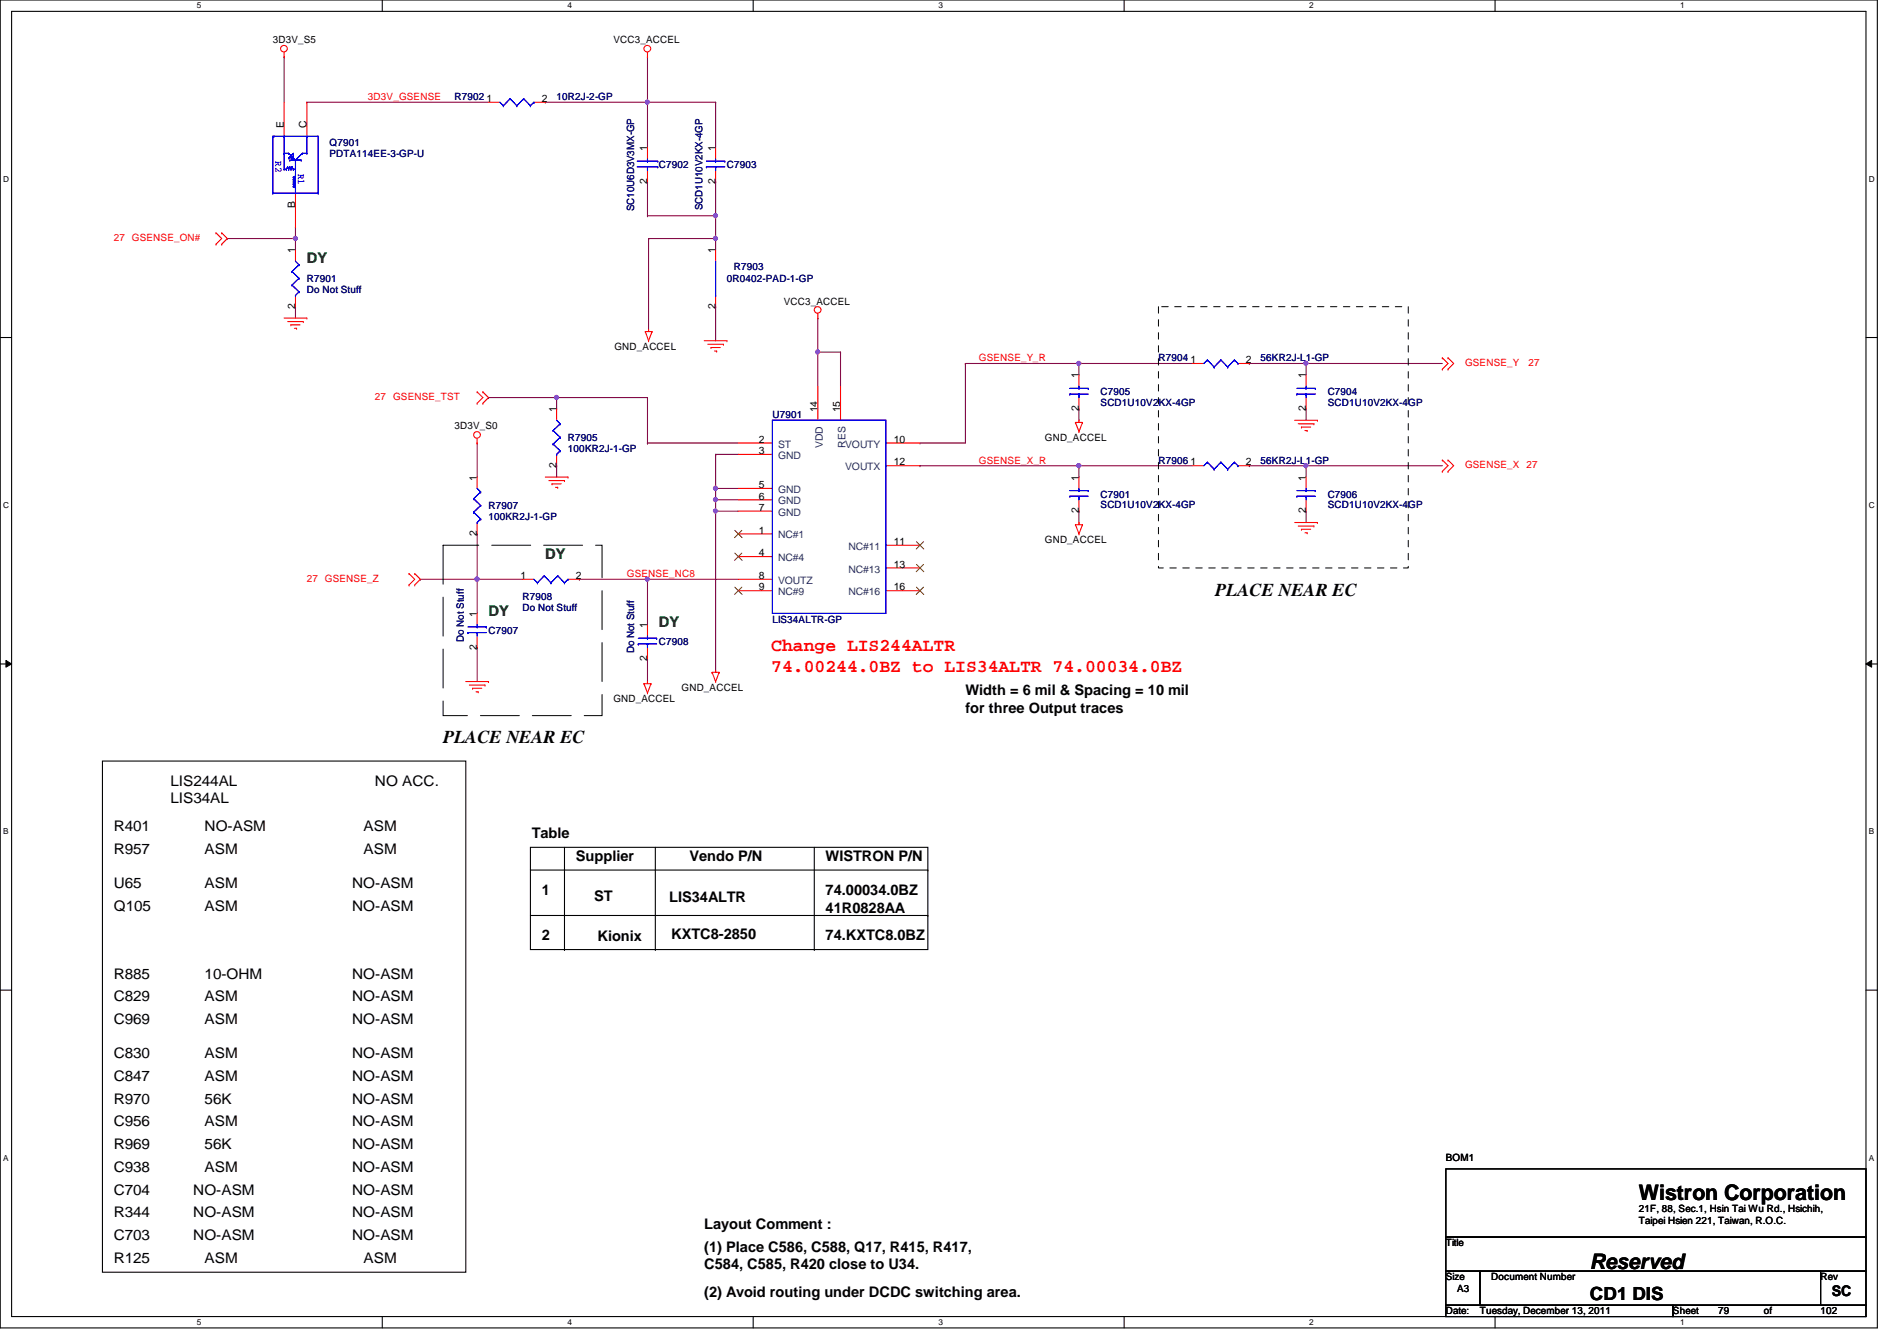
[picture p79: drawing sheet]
<svg xmlns="http://www.w3.org/2000/svg" width="297mm" height="210mm" viewBox="0 0 297 210" stroke-linecap="round" stroke-linejoin="round" font-family="sans-serif">
<defs><g id="words">
<g font-size="3.3">
<text x="256.6" y="187.9">Wistron Corporation</text>
<text x="249" y="198.6">Reserved</text>
</g>
<g font-size="2.8">
<text x="190.3" y="93.3">PLACE NEAR EC</text>
<text x="69.4" y="116.4">PLACE NEAR EC</text>
<text x="249" y="203.5">CD1 DIS</text>
</g>
<g font-size="2.8" fill="#f00">
<text x="120.8" y="101.9">Change LIS244ALTR</text>
<text x="120.8" y="105.2">74.00244.0BZ to LIS34ALTR 74.00034.0BZ</text>
</g>
<g font-size="2.3" fill="#008000">
<text x="48" y="41.2">DY</text>
<text x="85.4" y="87.5">DY</text>
<text x="76.5" y="96.4">DY</text>
<text x="103.2" y="98.1">DY</text>
</g>
<g font-size="2.3">
<text x="151.2" y="108.8">Width = 6 mil &amp; Spacing = 10 mil</text>
<text x="151.2" y="111.5">for three Output traces</text>
<text x="26.7" y="123">LIS244AL</text>
<text x="26.7" y="125.6">LIS34AL</text>
<text x="58.7" y="123">NO ACC.</text>
<text x="17.8" y="130.1">R401</text>
<text x="32" y="130.1">NO-ASM</text>
<text x="56.9" y="130.1">ASM</text>
<text x="83.3" y="131.2">Table</text>
<text x="17.8" y="133.6">R957</text>
<text x="32" y="133.6">ASM</text>
<text x="56.9" y="133.6">ASM</text>
<text x="90.2" y="134.7">Supplier</text>
<text x="107.9" y="134.7">Vendo P/N</text>
<text x="129.3" y="134.7">WISTRON P/N</text>
<text x="17.8" y="142.5">Q105</text>
<text x="17.8" y="139">U65</text>
<text x="32" y="139">ASM</text>
<text x="32" y="142.5">ASM</text>
<text x="55.2" y="142.5">NO-ASM</text>
<text x="55.2" y="139">NO-ASM</text>
<text x="84.8" y="140.1">1</text>
<text x="93" y="141">ST</text>
<text x="104.8" y="141.1">LIS34ALTR</text>
<text x="129.3" y="140.1">74.00034.0BZ</text>
<text x="129.3" y="142.8">41R0828AA</text>
<text x="84.8" y="147.2">2</text>
<text x="93.6" y="147.4">Kionix</text>
<text x="105.1" y="147">KXTC8-2850</text>
<text x="129.3" y="147.2">74.KXTC8.0BZ</text>
<text x="17.8" y="153.2">R885</text>
<text x="32" y="153.2">10-OHM</text>
<text x="55.2" y="153.2">NO-ASM</text>
<text x="17.8" y="156.8">C829</text>
<text x="17.8" y="160.3">C969</text>
<text x="32" y="156.8">ASM</text>
<text x="32" y="160.3">ASM</text>
<text x="55.2" y="160.3">NO-ASM</text>
<text x="55.2" y="156.8">NO-ASM</text>
<text x="17.8" y="165.7">C830</text>
<text x="32" y="165.7">ASM</text>
<text x="55.2" y="165.7">NO-ASM</text>
<text x="17.8" y="172.8">R970</text>
<text x="17.8" y="169.2">C847</text>
<text x="32" y="169.2">ASM</text>
<text x="32" y="172.8">56K</text>
<text x="55.2" y="172.8">NO-ASM</text>
<text x="55.2" y="169.2">NO-ASM</text>
<text x="17.8" y="176.3">C956</text>
<text x="17.8" y="179.9">R969</text>
<text x="32" y="176.3">ASM</text>
<text x="32" y="179.9">56K</text>
<text x="55.2" y="179.9">NO-ASM</text>
<text x="55.2" y="176.3">NO-ASM</text>
<text x="17.8" y="183.4">C938</text>
<text x="32" y="183.4">ASM</text>
<text x="55.2" y="183.4">NO-ASM</text>
<text x="17.8" y="187">C704</text>
<text x="17.8" y="190.5">R344</text>
<text x="30.3" y="190.5">NO-ASM</text>
<text x="30.3" y="187">NO-ASM</text>
<text x="55.2" y="190.5">NO-ASM</text>
<text x="55.2" y="187">NO-ASM</text>
<text x="17.8" y="194.1">C703</text>
<text x="17.8" y="197.7">R125</text>
<text x="30.3" y="194.1">NO-ASM</text>
<text x="32" y="197.7">ASM</text>
<text x="55.2" y="194.1">NO-ASM</text>
<text x="56.9" y="197.7">ASM</text>
<text x="110.3" y="192.4">Layout Comment :</text>
<text x="110.3" y="195.9">(1) Place C586, C588, Q17, R415, R417,</text>
<text x="110.3" y="198.7">C584, C585, R420 close to U34.</text>
<text x="110.3" y="203">(2) Avoid routing under DCDC switching area.</text>
<text x="286.8" y="202.9">SC</text>
</g>
<g font-size="1.6">
<text x="42.7" y="6.8">3D3V_S5</text>
<text x="96.1" y="6.8">VCC3_ACCEL</text>
<text x="76.2" y="16">1</text>
<text x="84.8" y="16">2</text>
<text x="44.4" y="20.1" transform="rotate(-90 44.4 20.1)">E</text>
<text x="48" y="20.1" transform="rotate(-90 48 20.1)">C</text>
<text x="101.3" y="23.7" transform="rotate(-90 101.3 23.7)">1</text>
<text x="112" y="23.7" transform="rotate(-90 112 23.7)">1</text>
<text x="101.3" y="28.8" transform="rotate(-90 101.3 28.8)">2</text>
<text x="112" y="28.8" transform="rotate(-90 112 28.8)">2</text>
<text x="46.2" y="32.6" transform="rotate(-90 46.2 32.6)">B</text>
<text x="46.2" y="39.7" transform="rotate(-90 46.2 39.7)">1</text>
<text x="112" y="39.7" transform="rotate(-90 112 39.7)">1</text>
<text x="122.7" y="47.7">VCC3_ACCEL</text>
<text x="46.2" y="48.3" transform="rotate(-90 46.2 48.3)">2</text>
<text x="112" y="48.3" transform="rotate(-90 112 48.3)">2</text>
<text x="96.2" y="54.8">GND_ACCEL</text>
<text x="168.9" y="59.2" transform="rotate(-90 168.9 59.2)">1</text>
<text x="186.4" y="56.9">1</text>
<text x="195.1" y="56.9">2</text>
<text x="204.5" y="59.2" transform="rotate(-90 204.5 59.2)">1</text>
<text x="87.1" y="64.6" transform="rotate(-90 87.1 64.6)">1</text>
<text x="128" y="64.6" transform="rotate(-90 128 64.6)">14</text>
<text x="131.6" y="64.6" transform="rotate(-90 131.6 64.6)">15</text>
<text x="168.9" y="64.3" transform="rotate(-90 168.9 64.3)">2</text>
<text x="204.5" y="64.3" transform="rotate(-90 204.5 64.3)">2</text>
<text x="71.2" y="67.2">3D3V_S0</text>
<text x="118.8" y="69.3">2</text>
<text x="118.8" y="71.1">3</text>
<text x="140" y="69.3">10</text>
<text x="163.6" y="69">GND_ACCEL</text>
<text x="74.7" y="75.2" transform="rotate(-90 74.7 75.2)">1</text>
<text x="87.1" y="73.2" transform="rotate(-90 87.1 73.2)">2</text>
<text x="118.8" y="76.4">5</text>
<text x="140" y="72.9">12</text>
<text x="168.9" y="75.2" transform="rotate(-90 168.9 75.2)">1</text>
<text x="186.4" y="72.9">1</text>
<text x="195.1" y="72.9">2</text>
<text x="204.5" y="75.2" transform="rotate(-90 204.5 75.2)">1</text>
<text x="74.7" y="83.9" transform="rotate(-90 74.7 83.9)">2</text>
<text x="118.8" y="78.2">6</text>
<text x="118.8" y="80">7</text>
<text x="118.8" y="83.5">1</text>
<text x="168.9" y="80.3" transform="rotate(-90 168.9 80.3)">2</text>
<text x="204.5" y="80.3" transform="rotate(-90 204.5 80.3)">2</text>
<text x="118.8" y="87.1">4</text>
<text x="140" y="88.9">13</text>
<text x="140" y="85.3">11</text>
<text x="163.6" y="85">GND_ACCEL</text>
<text x="81.5" y="90.6">1</text>
<text x="90.2" y="90.6">2</text>
<text x="118.8" y="92.4">9</text>
<text x="118.8" y="90.6">8</text>
<text x="140" y="92.4">16</text>
<text x="74.7" y="101.7" transform="rotate(-90 74.7 101.7)">2</text>
<text x="74.7" y="96.6" transform="rotate(-90 74.7 96.6)">1</text>
<text x="101.3" y="98.3" transform="rotate(-90 101.3 98.3)">1</text>
<text x="101.3" y="103.5" transform="rotate(-90 101.3 103.5)">2</text>
<text x="96.1" y="109.9">GND_ACCEL</text>
<text x="106.7" y="108.1">GND_ACCEL</text>
<text x="226.4" y="181.7">BOM1</text>
<text x="256.6" y="191.6">Taipei Hsien 221, Taiwan, R.O.C.</text>
<text x="256.6" y="189.7">21F, 88, Sec.1, Hsin Tai Wu Rd., Hsichih,</text>
<text x="226.4" y="195.1">Title</text>
<text x="226.4" y="200.4">Size</text>
<text x="228.2" y="202.2">A3</text>
<text x="233.5" y="200.4">Document Number</text>
<text x="285.1" y="200.4">Rev</text>
<text x="226.4" y="205.7">Date:</text>
<text x="231.7" y="205.7">Tuesday, December 13, 2011</text>
<text x="261.9" y="205.7">Sheet</text>
<text x="269.1" y="205.7">79</text>
<text x="276.2" y="205.7">of</text>
<text x="285.1" y="205.7">102</text>
</g>
<g font-size="1.6" fill="#f00">
<text x="57.6" y="15.7">3D3V_GSENSE</text>
<text x="17.8" y="37.7">27 GSENSE_ON#</text>
<text x="153.3" y="56.6">GSENSE_Y_R</text>
<text x="229.4" y="57.3">GSENSE_Y</text>
<text x="239.3" y="57.3">27</text>
<text x="58.7" y="62.6">27 GSENSE_TST</text>
<text x="153.3" y="72.6">GSENSE_X_R</text>
<text x="229.4" y="73.3">GSENSE_X 27</text>
<text x="48" y="91.1">27 GSENSE_Z</text>
<text x="98.2" y="90.3">GSENSE_NC8</text>
</g>
<g font-size="1.6" fill="#000080">
<text x="71.2" y="15.7">R7902</text>
<text x="87.2" y="15.7">10R2J-2-GP</text>
<text x="51.6" y="22.8">Q7901</text>
<text x="51.6" y="24.6">PDTA114EE-3-GP-U</text>
<text x="103.2" y="26.3">C7902</text>
<text x="113.8" y="26.3">C7903</text>
<text x="99.3" y="33.1" transform="rotate(-90 99.3 33.1)">SC10U6D3V3MX-GP</text>
<text x="110" y="32.9" transform="rotate(-90 110 32.9)">SCD1U10V2KX-4GP</text>
<text x="48" y="45.9">Do Not Stuff</text>
<text x="48" y="44.1">R7901</text>
<text x="113.8" y="44.1">0R0402-PAD-1-GP</text>
<text x="114.9" y="42.3">R7903</text>
<text x="181.4" y="56.6">R7904</text>
<text x="197.4" y="56.6">56KR2J-L1-GP</text>
<text x="120.9" y="65.4">U7901</text>
<text x="172.3" y="63.5">SCD1U10V2KX-4GP</text>
<text x="172.3" y="61.9">C7905</text>
<text x="207.9" y="63.5">SCD1U10V2KX-4GP</text>
<text x="207.9" y="61.9">C7904</text>
<text x="88.9" y="70.8">100KR2J-1-GP</text>
<text x="88.9" y="69">R7905</text>
<text x="172.3" y="77.9">C7901</text>
<text x="181.4" y="72.6">R7906</text>
<text x="197.4" y="72.6">56KR2J-L1-GP</text>
<text x="207.9" y="77.9">C7906</text>
<text x="76.5" y="81.4">100KR2J-1-GP</text>
<text x="76.5" y="79.7">R7907</text>
<text x="172.3" y="79.5">SCD1U10V2KX-4GP</text>
<text x="207.9" y="79.5">SCD1U10V2KX-4GP</text>
<text x="81.8" y="95.7">Do Not Stuff</text>
<text x="81.8" y="93.9">R7908</text>
<text x="72.6" y="100.5" transform="rotate(-90 72.6 100.5)">Do Not Stuff</text>
<text x="76.5" y="99.2">C7907</text>
<text x="103.2" y="101">C7908</text>
<text x="120.9" y="97.5">LIS34ALTR-GP</text>
<text x="99.3" y="102.2" transform="rotate(-90 99.3 102.2)">Do Not Stuff</text>
</g>
<g font-size="1.6" fill="#00f">
<text x="43.1" y="25.2" transform="rotate(90 43.1 25.2)">R2</text>
<text x="46.7" y="27.2" transform="rotate(90 46.7 27.2)">R1</text>
</g>
<g font-size="1.6" fill="#004080">
<text x="121.8" y="70.1">ST</text>
<text x="121.8" y="71.8">GND</text>
<text x="128.8" y="70.1" transform="rotate(-90 128.8 70.1)">VDD</text>
<text x="132.3" y="70.1">VOUTY</text>
<text x="132.4" y="70.1" transform="rotate(-90 132.4 70.1)">RES</text>
<text x="121.8" y="77.2">GND</text>
<text x="132.3" y="73.6">VOUTX</text>
<text x="121.8" y="79">GND</text>
<text x="121.8" y="80.7">GND</text>
<text x="121.8" y="84.3">NC#1</text>
<text x="121.8" y="87.8">NC#4</text>
<text x="132.9" y="89.6">NC#13</text>
<text x="132.9" y="86.1">NC#11</text>
<text x="121.8" y="93.2">NC#9</text>
<text x="121.8" y="91.4">VOUTZ</text>
<text x="132.9" y="93.2">NC#16</text>
</g>
<g font-size="1.3">
<text x="30.8" y="1.3">5</text>
<text x="88.9" y="1.3">4</text>
<text x="146.9" y="1.3">3</text>
<text x="205" y="1.3">2</text>
<text x="263.1" y="1.3">1</text>
<text x=".5" y="28.4">D</text>
<text x="292.6" y="28.4">D</text>
<text x=".5" y="79.5">C</text>
<text x="292.6" y="79.5">C</text>
<text x=".5" y="130.6">B</text>
<text x="292.6" y="130.6">B</text>
<text x=".5" y="181.7">A</text>
<text x="292.6" y="181.7">A</text>
<text x="30.8" y="207.4">5</text>
<text x="88.9" y="207.4">4</text>
<text x="146.9" y="207.4">3</text>
<text x="205" y="207.4">2</text>
<text x="263.1" y="207.4">1</text>
</g>
</g></defs>
<path d="M0 0h294v207.9h-294zM1.8 1.8h290.4v204.3h-290.4z" fill="none" stroke="#000" stroke-width=".17"/>
<g fill="#fff">
<path d="M30.8 .2h.7v1.4h-.7z"/>
<path d="M30.8 206.2h.7v1.4h-.7z"/>
</g>
<path d="M59.9 0v1.8M59.9 206.1v1.8" fill="none" stroke="#000" stroke-width=".17"/>
<g fill="#fff">
<path d="M88.9 .2h.6v1.4h-.6z"/>
<path d="M88.9 206.2h.6v1.4h-.6z"/>
</g>
<path d="M117.9 0v1.8M117.9 206.1v1.8" fill="none" stroke="#000" stroke-width=".17"/>
<g fill="#fff">
<path d="M146.9 .2h.7v1.4h-.7z"/>
<path d="M146.9 206.2h.7v1.4h-.7z"/>
</g>
<path d="M176 0v1.8M176 206.1v1.8" fill="none" stroke="#000" stroke-width=".17"/>
<g fill="#fff">
<path d="M205 .2h.7v1.4h-.7z"/>
<path d="M205 206.2h.7v1.4h-.7z"/>
</g>
<path d="M234.1 0v1.8M234.1 206.1v1.8" fill="none" stroke="#000" stroke-width=".17"/>
<g fill="#fff">
<path d="M263.1 .2h.7v1.4h-.7z"/>
<path d="M263.1 206.2h.7v1.4h-.7z"/>
<path d="M.5 27.3h.9v1.4h-.9z"/>
<path d="M292.6 27.3h.9v1.4h-.9z"/>
<path d="M.5 78.4h.9v1.4h-.9z"/>
<path d="M292.6 78.4h.9v1.4h-.9z"/>
</g>
<path d="M0 52.8h1.8M292.2 52.8h1.8" fill="none" stroke="#000" stroke-width=".17"/>
<g fill="#fff">
<path d="M.5 129.5h.8v1.4h-.8z"/>
<path d="M292.6 129.5h.9v1.4h-.9z"/>
</g>
<path d="M0 103.9h1.8M292.2 103.9h1.8" fill="none" stroke="#000" stroke-width=".17"/>
<path d="M.9 103.4l.9 .5-.9 .5zM292.2 103.9l.9-.5v1z" fill="#000"/>
<path d="M.9 103.4l.9 .5-.9 .5zM292.2 103.9l.9-.5v1z" fill="none" stroke="#000" stroke-width=".16"/>
<g fill="#fff">
<path d="M.5 180.5h.8v1.4h-.8z"/>
<path d="M292.6 180.5h.9v1.4h-.9z"/>
</g>
<path d="M0 155h1.8M292.2 155h1.8" fill="none" stroke="#000" stroke-width=".17"/>
<path d="M48 16h.1M48 16h28.5M87.2 72.9h.1M87.2 72.9v1.8M74.7 90.7h7.1M74.7 90.7h.1" fill="none" stroke="#800040" stroke-width=".17"/>
<circle cx="74.7" cy="90.7" r=".32" fill="#f0f"/>
<circle cx="74.7" cy="90.7" r=".32" fill="none" stroke="#f0f" stroke-width=".17"/>
<path d="M74.7 90.7h.1M74.7 90.7v5.3" fill="none" stroke="#800040" stroke-width=".17"/>
<circle cx="74.7" cy="90.7" r=".32" fill="#f0f"/>
<circle cx="74.7" cy="90.7" r=".32" fill="none" stroke="#f0f" stroke-width=".17"/>
<path d="M128.1 49.8h.1M128.1 49.8v5.3M151.2 56.9h17.7M151.2 56.9h.1M195.6 56.9h.1M195.6 56.9h8.9M87.2 62.2h14.2M87.2 62.2h.1M168.9 72.9h.1M168.9 72.9v1.8M195.6 72.9h.1M195.6 72.9h8.9" fill="none" stroke="#800040" stroke-width=".17"/>
<circle cx="87.1" cy="62.2" r=".32" fill="#f0f"/>
<circle cx="87.1" cy="62.2" r=".32" fill="none" stroke="#f0f" stroke-width=".17"/>
<path d="M101.4 16h10.7M101.4 8.9h.1M101.4 16h.1M101.4 8.9v7.1M168.9 56.9h17.8M168.9 56.9h.1M76.5 62.2h10.7M76.5 62.2h.1M168.9 64h.1M168.9 64v1.8M204.5 72.9h21.3M204.5 72.9h.1" fill="none" stroke="#800040" stroke-width=".17"/>
<circle cx="204.5" cy="72.9" r=".32" fill="#f0f"/>
<circle cx="204.5" cy="72.9" r=".32" fill="none" stroke="#f0f" stroke-width=".17"/>
<g fill="none" stroke="#800040" stroke-width=".17">
<path d="M85.4 16h16M85.4 16h.1M204.5 56.9h21.3M204.5 56.9h.1M204.5 56.9v1.8M74.7 69.3h.1M74.7 69.3v5.4M112.1 78.2h.1M112.1 78.2v1.8M101.4 90.7h.1M101.4 90.7h14.2M168.9 80h.1"/>
<path d="M168.9 80v1.8M204.5 80h.1M204.5 80v1.8M74.7 101.3h.1M74.7 101.3v5.4"/>
</g>
<circle cx="204.5" cy="56.9" r=".32" fill="#f0f"/>
<circle cx="204.5" cy="56.9" r=".32" fill="none" stroke="#f0f" stroke-width=".17"/>
<path d="M101.6 37.3h.1M101.6 37.3v14.3M112.1 33.8h.1M112.1 33.8v3.5h-10.5M101.4 69.3h.1M101.4 62.2v7.1" fill="none" stroke="#800040" stroke-width=".17"/>
<circle cx="112" cy="33.8" r=".32" fill="#f0f"/>
<circle cx="112" cy="33.8" r=".32" fill="none" stroke="#f0f" stroke-width=".17"/>
<path d="M112.1 71.1h.1M112.1 76.5h.1M112.1 71.1v5.4M112.1 76.5h3.5M112.1 71.1h3.5M204.5 72.9h.1M204.5 72.9v1.8M112.1 80h.1M112.1 80v24.9" fill="none" stroke="#800040" stroke-width=".17"/>
<circle cx="112" cy="80" r=".32" fill="#f0f"/>
<circle cx="112" cy="80" r=".32" fill="none" stroke="#f0f" stroke-width=".17"/>
<path d="M112.1 78.2h.1M112.1 78.2h3.5" fill="none" stroke="#800040" stroke-width=".17"/>
<circle cx="112" cy="78.2" r=".32" fill="#f0f"/>
<circle cx="112" cy="78.2" r=".32" fill="none" stroke="#f0f" stroke-width=".17"/>
<path d="M35.6 37.3h.1M35.6 37.3h10.7" fill="none" stroke="#800040" stroke-width=".17"/>
<circle cx="46.2" cy="37.3" r=".32" fill="#f0f"/>
<circle cx="46.2" cy="37.3" r=".32" fill="none" stroke="#f0f" stroke-width=".17"/>
<g fill="none" stroke="#800040" stroke-width=".17">
<path d="M44.5 8.9h.1M44.5 8.9v7.1M46.3 37.3h.1M46.3 35.6h.1M46.3 35.6v3.5M101.4 33.8h.1M101.4 28.4h.1M101.4 28.4v5.4M112.1 28.4h.1M112.1 28.4v5.4h-10.7M46.3 48h.1M46.3 48v1.8"/>
<path d="M128.1 55.1h3.5M128.1 55.1h.1M128.1 55.1v5.4M131.6 55.1h.1M131.6 55.1v5.4"/>
</g>
<circle cx="128" cy="55.1" r=".32" fill="#f0f"/>
<circle cx="128" cy="55.1" r=".32" fill="none" stroke="#f0f" stroke-width=".17"/>
<path d="M112.1 16h.1M112.1 16v7.1M101.4 69.3h.1M101.4 69.3h14.2M112.1 76.5h.1M112.1 76.5v1.7M112.1 80h.1M112.1 80h3.5" fill="none" stroke="#800040" stroke-width=".17"/>
<circle cx="112" cy="76.4" r=".32" fill="#f0f"/>
<circle cx="112" cy="76.4" r=".32" fill="none" stroke="#f0f" stroke-width=".17"/>
<path d="M101.4 16h.1M101.4 16v7.1M204.5 64h.1M204.5 64v1.8" fill="none" stroke="#800040" stroke-width=".17"/>
<circle cx="101.4" cy="16" r=".32" fill="#f0f"/>
<circle cx="101.4" cy="16" r=".32" fill="none" stroke="#f0f" stroke-width=".17"/>
<path d="M112.1 37.3h.1M112.1 37.3v1.8" fill="none" stroke="#800040" stroke-width=".17"/>
<circle cx="112" cy="37.3" r=".32" fill="#f0f"/>
<circle cx="112" cy="37.3" r=".32" fill="none" stroke="#f0f" stroke-width=".17"/>
<path d="M168.9 56.9h.1M168.9 56.9v1.8M144.1 72.9h24.8M144.1 72.9h.1M144.1 69.3h.1M144.1 69.3h7.1" fill="none" stroke="#800040" stroke-width=".17"/>
<circle cx="168.9" cy="56.9" r=".32" fill="#f0f"/>
<circle cx="168.9" cy="56.9" r=".32" fill="none" stroke="#f0f" stroke-width=".17"/>
<path d="M168.9 72.9h17.8M168.9 72.9h.1M90.7 90.7h10.7M90.7 90.7h.1" fill="none" stroke="#800040" stroke-width=".17"/>
<circle cx="168.9" cy="72.9" r=".32" fill="#f0f"/>
<circle cx="168.9" cy="72.9" r=".32" fill="none" stroke="#f0f" stroke-width=".17"/>
<path d="M87.2 62.2h.1M87.2 62.2v1.8M101.4 90.7h.1M101.4 90.7v7.1" fill="none" stroke="#800040" stroke-width=".17"/>
<circle cx="101.4" cy="90.7" r=".32" fill="#f0f"/>
<circle cx="101.4" cy="90.7" r=".32" fill="none" stroke="#f0f" stroke-width=".17"/>
<path d="M112.1 48h.1M112.1 48v5.3M151.2 56.9h.1M151.2 56.9v12.4M65.8 90.7h.1M74.7 83.6h.1M74.7 83.6v7.1h-8.9M101.4 103.1h.1M101.4 103.1v3.6" fill="none" stroke="#800040" stroke-width=".17"/>
<g fill="none" stroke="#f00" stroke-width=".17">
<path d="M44.5 8.9h.1M44.5 8.2v.7M44.5 16v5.3M48 16v5.3M76.5 16h1.8M83.6 16h1.8M101.4 8.9h.1M101.4 8.2v.7M33.8 36.4h.1M33.8 38.2h.1M33.8 36.4l.9 .9-.9 .9M34.7 36.4l.9 .9-.9 .9"/>
<path d="M34.7 38.2h.1M34.7 36.4h.1M46.3 30.2v5.4M46.3 39.1v1.8M101.4 23.1v1.8M101.4 26.7v1.7M112.1 23.1v1.8M112.1 26.7v1.7M112.1 39.1v1.8M44.5 49.8h3.5M45 50.3h2.5M45.5 50.8h.1"/>
<path d="M45.5 50.8h1.5M46.1 51.4h.3M46.3 46.2v1.8M46.4 51.4h.1M47.5 50.3h.1M48 49.8h.1M101 51.9h.1M101 51.9h1.1M101 51.9l.6 1.4M101.6 51.6h.1M101.6 53.3h.1M101.6 51.6v.3"/>
<path d="M102.1 51.9h.1M102.1 51.9l-.5 1.4M110.3 53.3h3.5M110.8 53.9h2.5M111.3 54.4h1.5M111.3 54.4h.1M111.9 54.9h.3M112.1 46.2v1.8M112.2 54.9h.1M113.3 53.9h.1M113.8 53.3h.1M128.1 49.8h.1"/>
<path d="M128.1 49.1v.7M168.9 58.7v1.8M186.7 56.9h1.8M193.8 56.9h1.8M204.5 58.7v1.8M225.8 57.8h.1M225.8 56h.1M225.8 56l.9 .9-.9 .9M226.7 56l.9 .9-.9 .9M226.7 57.8h.1M226.7 56h.1M74.7 61.3l.9 .9-.9 .9"/>
<path d="M74.7 69.3h.1M74.7 61.3h.1M74.7 63.1h.1M74.7 68.6v.7M74.7 74.7v1.8M75.6 63.1h.1M75.6 61.3h.1M75.6 61.3l.9 .9-.9 .9M85.4 74.7h3.5M85.9 75.2h2.5M86.4 75.7h1.5M86.4 75.7h.1"/>
<path d="M87 76.3h.3M87.2 64v1.8M87.2 71.1v1.8M87.3 76.3h.1M88.4 75.2h.1M88.9 74.7h.1M115.6 69.3h5.3M115.6 71.1h5.3M115.6 76.5h5.3M115.6 78.2h5.3M128.1 60.5v5.3M131.6 60.5v5.3"/>
<path d="M138.7 72.9h5.4M138.7 69.3h5.4M168.4 66.1l.5 1.5M168.4 66.1h.1M168.4 66.1h1.1M168.9 65.8h.1M168.9 67.6h.1M168.9 62.2v1.8M168.9 65.8v.3M168.9 74.7v1.8M168.9 78.2v1.8M169.5 66.1h.1"/>
<path d="M169.5 66.1l-.6 1.5M186.7 72.9h1.8M193.8 72.9h1.8M202.7 65.8h3.6M203.3 66.3h2.4M203.8 66.8h.1M203.8 66.8h1.4M204.3 67.4h.4M204.5 62.2v1.8M204.5 74.7v1.8M204.5 78.2v1.8M204.7 67.4h.1"/>
<path d="M205.7 66.3h.1M206.3 65.8h.1M225.8 73.8h.1M225.8 72h.1M225.8 72l.9 .9-.9 .9M226.7 72l.9 .9-.9 .9M226.7 73.8h.1M226.7 72h.1M64 89.8h.1M64 91.6h.1M64 89.8l.9 .9-.9 .9M64.9 91.6h.1"/>
<path d="M64.9 89.8h.1M64.9 89.8l.9 .9-.9 .9M74.7 81.8v1.8M74.7 96v1.8M74.7 99.6v1.7M81.8 90.7h1.8M88.9 90.7h1.8M101.4 97.8v1.8M115.6 90.7h5.3M115.6 80h5.3M115.6 83.6h5.3M115.6 87.1h5.3"/>
<path d="M115.6 92.5h5.3M138.7 92.5h5.4M138.7 88.9h5.4M138.7 85.3h5.4M168.4 82.1l.5 1.5M168.4 82.1h.1M168.4 82.1h1.1M168.9 81.8h.1M168.9 83.6h.1M168.9 81.8v.3M169.5 82.1h.1M169.5 82.1l-.6 1.5"/>
<path d="M202.7 81.8h3.6M203.3 82.3h2.4M203.8 82.8h.1M203.8 82.8h1.4M204.3 83.4h.4M204.7 83.4h.1M205.7 82.3h.1M206.3 81.8h.1M72.9 106.7h3.6M73.5 107.2h2.4M74 107.7h.1M74 107.7h1.4"/>
<path d="M74.5 108.3h.4M74.9 108.3h.1M75.9 107.2h.1M76.5 106.7h.1M100.8 107l.6 1.5M100.8 107h.1M100.8 107h1.1M101.4 106.7h.1M101.4 108.5h.1M101.4 101.3v1.8M101.4 106.7v.3M101.9 107h.1"/>
<path d="M101.9 107l-.5 1.5M111.5 105.2l.6 1.5M111.5 105.2h.1M111.5 105.2h1.1M112.1 104.9h.1M112.1 106.7h.1M112.1 104.9v.3M112.6 105.2h.1M112.6 105.2l-.5 1.5"/>
<circle cx="44.5" cy="7.6" r=".52"/>
<circle cx="101.4" cy="7.6" r=".52"/>
<circle cx="128" cy="48.5" r=".52"/>
<circle cx="74.7" cy="68.1" r=".52"/>
</g>
<g fill="none" stroke="#000" stroke-width=".17">
<path d="M16 119.1h56.9v80h-56.9zM83.1 132.6h62.2v16h-62.2zM83.1 136.2h62.2M88.4 132.6v16M102.6 132.6v16M127.5 132.6v16M145.3 136.2h.1M83.1 143.3h62.2M88.4 148.6h.1M102.6 148.6h.1M127.5 148.6h.1M145.3 143.3h.1"/>
<path d="M226.4 183h65.8v10.6h-65.8zM226.4 193.6h65.8v5.4h-65.8zM226.4 199h5.3v5.3h-5.3zM231.7 199h53.4v5.3h-53.4zM285.1 199h7.1v5.3h-7.1zM226.4 204.3h35.6v1.8h-35.6zM262 204.3h30.2v1.8h-30.2z"/>
</g>
<path d="M69.4 85.3h24.9v26.7h-24.9z" fill="none" stroke="#000" stroke-width=".16" stroke-dasharray="6.1 2"/>
<path d="M181.4 48h39.1v40.9h-39.1z" fill="none" stroke="#000" stroke-width=".16" stroke-dasharray="1 1 1 1 1 1 1 1"/>
<g fill="none" stroke="#00f" stroke-width=".17">
<path d="M78.3 16l.5 .6M78.8 16.6h.1M79.9 15.5l-1.1 1.1M79.9 15.5h.1M79.9 15.5l1 1.1M80.9 16.6h.1M82 15.5l-1.1 1.1M82 15.5h.1M82 15.5l1.1 1.1M83.1 16.6h.1M83.6 16h.1M83.6 16l-.5 .6"/>
<path d="M42.7 21.3h7.1M42.7 21.3h.1M42.7 30.2h.1M42.7 21.3v8.9M42.7 30.2h7.1M42.9 21.3h.1M44.5 26.5h.3M44.5 24h.1M44.5 21.3h.1M44.5 26.5h.1M44.5 21.3v5.2M44.5 24h.7"/>
<path d="M44.8 26.5h.1M45 26.1h.1M45 26.1l-.2 .4M45 26.1l.2 .4M45.2 24h.1M45.2 26.5h.1M45.2 24.7h.1M45.2 24.7h.7M45.2 24l1.1 1.1M45.4 26.1l.1 .4M45.4 25.1h.1M45.4 26.1h.1"/>
<path d="M45.4 26.1l-.2 .4M45.4 25.1h1.8M45.5 26.5h.1M45.7 26.1l.2 .4M45.7 26.1h.1M45.7 24.7h.1M45.7 26.1l-.2 .4M45.9 29.2h.1M45.9 28.8h.1M45.9 28.4h.1M45.9 28.1h.1M45.9 27.7h.1"/>
<path d="M45.9 26.5h.1M45.9 24h.1M45.9 24.7h.1M45.9 24v.7M45.9 24l-.7 .7M45.9 29.2l.4 .1M45.9 28.8l.4 .2M45.9 28.4l.4 .2M45.9 28.1l.4 .2M45.9 27.7l.4 .2M45.9 26.5h.4M46.3 29l-.4 .2"/>
<path d="M46.3 28.6l-.4 .2M46.3 28.3l-.4 .1M46.3 27.9l-.4 .2M46.3 27.6l-.4 .1M46.3 29.3h.1M46.3 29h.1M46.3 28.6h.1M46.3 28.3h.1M46.3 27.9h.1M46.3 27.6h.1M46.3 25.1h.1M46.3 25.1v2.5"/>
<path d="M46.3 29.3v.9M47.2 25.1h.1M47.3 24l-1 1.1M47.3 24h.1M47.3 24h.7M48 24h.1M48 21.3h.1M48 21.3v2.7M49.8 30.2h.1M49.8 21.3h.1M49.8 21.3v8.9M99.8 25.2h3.2"/>
<path d="M99.8 26.1h3.2M101.4 25.2h.1M101.4 26.1h.1M101.4 24.9v.3M101.4 26.1v.6M103 26.1h.1M103 25.2h.1M110.6 26.1h.1M110.6 25.2h2.9M110.6 26.1h2.9M112.1 25.2h.1M112.1 26.1h.1"/>
<path d="M112.1 24.9v.3M112.1 26.1v.6M113.5 25.2h.1M45.7 42.5h.1M45.7 44.6h.1M45.7 42.5l1.1 1.1M45.7 44.6l1.1 1.1M46.3 46.2h.1M46.3 40.9l.5 .5M46.8 41.4h.1M46.8 43.6h.1M46.8 45.7h.1"/>
<path d="M46.8 41.4l-1.1 1.1M46.8 43.6l-1.1 1M46.8 45.7l-.5 .5M112.1 46.2h.1M112.1 40.9v5.3M189.1 56.3h.1M189.1 56.3l1 1.1M189.1 56.3l-.6 .6M190.1 57.4h.1M191.2 56.3l-1.1 1.1M191.2 56.3h.1M191.2 56.3l1 1.1"/>
<path d="M192.2 57.4h.1M193.3 56.3l-1.1 1.1M193.3 56.3h.1M193.3 56.3l.5 .6M193.8 56.9h.1M74.2 78.1h.1M74.2 78.1l1.1 1M74.7 76.5l.6 .5M75.3 77h.1M75.3 79.1h.1M75.3 77l-1.1 1.1M75.3 79.1l-1.1 1.1"/>
<path d="M86.6 67.4h.1M86.6 69.5h.1M86.6 67.4l1.1 1.1M86.6 69.5l1.1 1.1M87.2 71.1h.1M87.2 65.8l.5 .5M87.7 66.3h.1M87.7 68.5h.1M87.7 70.6h.1M87.7 66.3l-1.1 1.1M87.7 68.5l-1.1 1M87.7 70.6l-.5 .5"/>
<path d="M120.9 65.8h17.8v30.2h-17.8zM167.5 61.7h.1M167.5 77.7h.1M167.5 76.8h2.9M167.5 60.8h2.9M167.5 77.7h2.9M167.5 61.7h2.9M168.9 60.8h.1M168.9 61.7h.1M168.9 76.8h.1M168.9 77.7h.1M168.9 60.5v.3"/>
<path d="M168.9 61.7v.5M168.9 76.5v.3M168.9 77.7v.5M170.4 60.8h.1M170.4 76.8h.1M189.1 72.3h.1M189.1 72.3l1 1.1M189.1 72.3l-.6 .6M190.1 73.4h.1M191.2 72.3l-1.1 1.1M191.2 72.3h.1M191.2 72.3l1 1.1"/>
<path d="M192.2 73.4h.1M193.3 72.3l-1.1 1.1M193.3 72.3h.1M193.3 72.3l.5 .6M193.8 72.9h.1M203.1 77.7h.1M203.1 61.7h.1M203.1 76.8h2.8M203.1 60.8h2.8M203.1 77.7h2.8M203.1 61.7h2.8M204.5 76.8h.1"/>
<path d="M204.5 77.7h.1M204.5 60.8h.1M204.5 61.7h.1M204.5 60.5v.3M204.5 61.7v.5M204.5 76.5v.3M204.5 77.7v.5M205.9 76.8h.1M205.9 60.8h.1M73.3 99h.1M73.3 98.1h2.9M73.3 99h2.9"/>
<path d="M74.2 80.2h.1M74.2 80.2l1.1 1M74.7 81.8h.1M74.7 98.1h.1M74.7 99h.1M74.7 97.8v.3M74.7 99v.6M75.3 81.2h.1M75.3 81.2l-.6 .6M76.2 98.1h.1M83.6 90.7l.6 .5M84.2 91.2h.1"/>
<path d="M85.2 90.1l-1 1.1M85.2 90.1h.1M85.2 90.1l1.1 1.1M86.3 91.2h.1M87.3 90.1h.1M87.3 90.1l1.1 1.1M87.3 90.1l-1 1.1M88.4 91.2h.1M88.9 90.7h.1M88.9 90.7l-.5 .5M99.9 99.9h2.9M101.4 99.9h.1"/>
<path d="M101.4 99.6v.3M102.8 99.9h.1M99.9 100.8h.1M99.9 100.8h2.9M101.4 100.8h.1M101.4 100.8v.5"/>
</g>
<path d="M115.1 83l1.1 1.2M115.1 86.6l1.1 1.1M115.1 91.9l1.1 1.1M116.2 83l-1.2 1.2M116.2 86.6l-1.2 1.1M116.2 91.9l-1.2 1.1M143.5 91.9l1.1 1.1M143.5 88.3l1.1 1.2M143.5 84.8l1.1 1.1M144.6 91.9l-1.1 1.1M144.6 88.3l-1.1 1.2M144.6 84.8l-1.1 1.1" fill="none" stroke="#804000" stroke-width=".16"/>
<circle cx="74.7" cy="90.7" r=".32" fill="#f0f"/>
<circle cx="74.7" cy="90.7" r=".32" fill="none" stroke="#f0f" stroke-width=".17"/>
<circle cx="74.7" cy="90.7" r=".32" fill="#f0f"/>
<circle cx="74.7" cy="90.7" r=".32" fill="none" stroke="#f0f" stroke-width=".17"/>
<circle cx="87.1" cy="62.2" r=".32" fill="#f0f"/>
<circle cx="87.1" cy="62.2" r=".32" fill="none" stroke="#f0f" stroke-width=".17"/>
<circle cx="204.5" cy="72.9" r=".32" fill="#f0f"/>
<circle cx="204.5" cy="72.9" r=".32" fill="none" stroke="#f0f" stroke-width=".17"/>
<circle cx="204.5" cy="56.9" r=".32" fill="#f0f"/>
<circle cx="204.5" cy="56.9" r=".32" fill="none" stroke="#f0f" stroke-width=".17"/>
<circle cx="112" cy="33.8" r=".32" fill="#f0f"/>
<circle cx="112" cy="33.8" r=".32" fill="none" stroke="#f0f" stroke-width=".17"/>
<circle cx="112" cy="80" r=".32" fill="#f0f"/>
<circle cx="112" cy="80" r=".32" fill="none" stroke="#f0f" stroke-width=".17"/>
<circle cx="112" cy="78.2" r=".32" fill="#f0f"/>
<circle cx="112" cy="78.2" r=".32" fill="none" stroke="#f0f" stroke-width=".17"/>
<circle cx="46.2" cy="37.3" r=".32" fill="#f0f"/>
<circle cx="46.2" cy="37.3" r=".32" fill="none" stroke="#f0f" stroke-width=".17"/>
<circle cx="128" cy="55.1" r=".32" fill="#f0f"/>
<circle cx="128" cy="55.1" r=".32" fill="none" stroke="#f0f" stroke-width=".17"/>
<circle cx="112" cy="76.4" r=".32" fill="#f0f"/>
<circle cx="112" cy="76.4" r=".32" fill="none" stroke="#f0f" stroke-width=".17"/>
<circle cx="101.4" cy="16" r=".32" fill="#f0f"/>
<circle cx="101.4" cy="16" r=".32" fill="none" stroke="#f0f" stroke-width=".17"/>
<circle cx="112" cy="37.3" r=".32" fill="#f0f"/>
<circle cx="112" cy="37.3" r=".32" fill="none" stroke="#f0f" stroke-width=".17"/>
<circle cx="168.9" cy="56.9" r=".32" fill="#f0f"/>
<circle cx="168.9" cy="56.9" r=".32" fill="none" stroke="#f0f" stroke-width=".17"/>
<circle cx="168.9" cy="72.9" r=".32" fill="#f0f"/>
<circle cx="168.9" cy="72.9" r=".32" fill="none" stroke="#f0f" stroke-width=".17"/>
<circle cx="101.4" cy="90.7" r=".32" fill="#f0f"/>
<circle cx="101.4" cy="90.7" r=".32" fill="none" stroke="#f0f" stroke-width=".17"/>
<use href="#words"/>
</svg>
